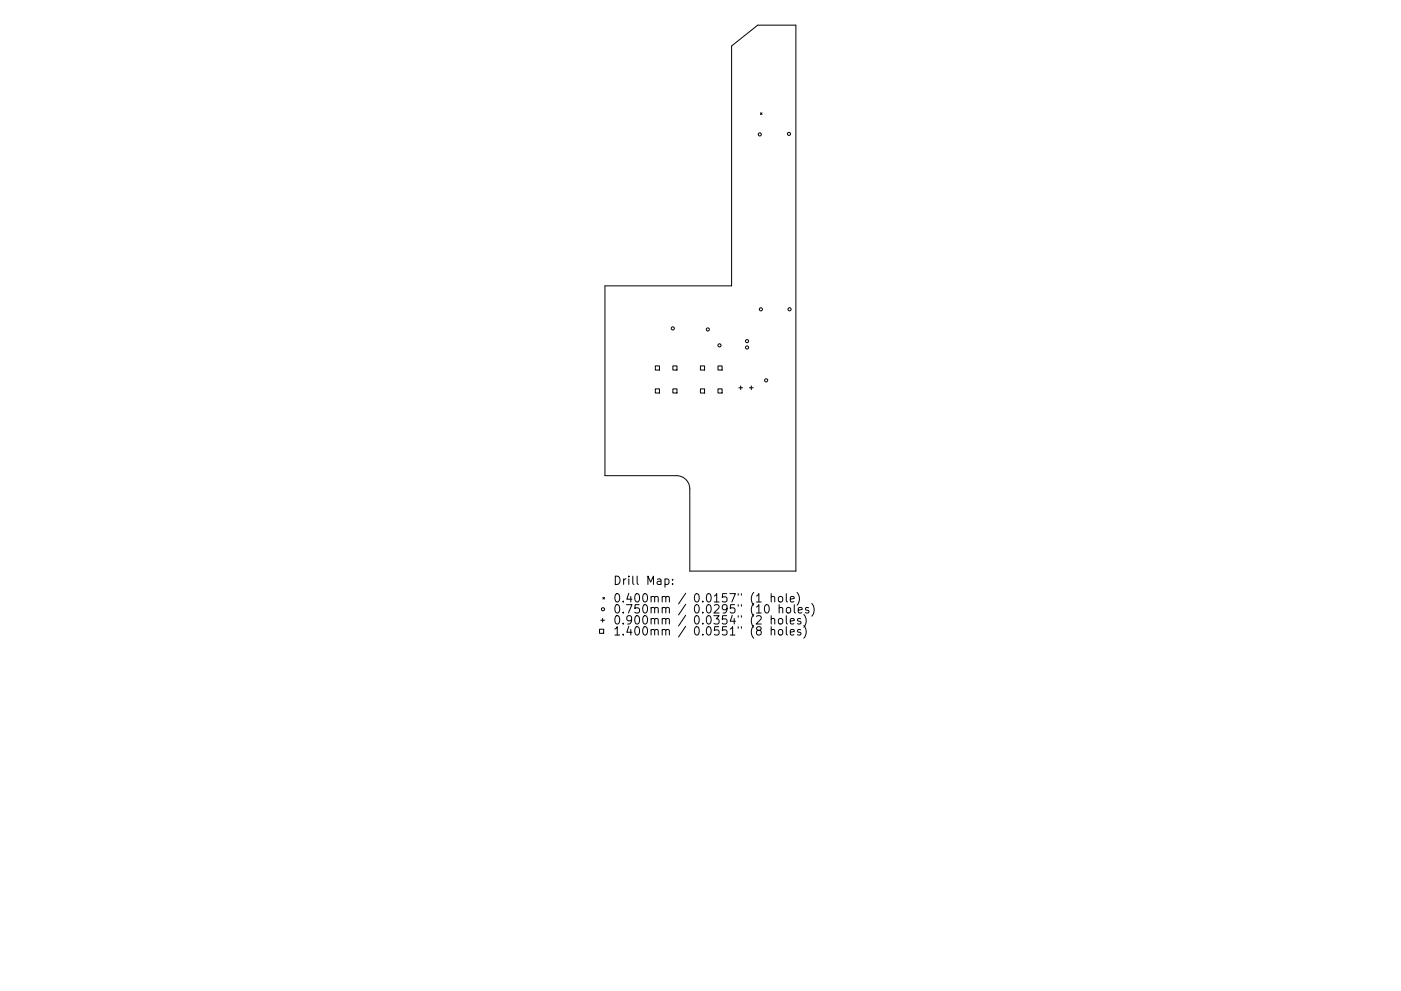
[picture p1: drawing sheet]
<svg xmlns="http://www.w3.org/2000/svg" width="297mm" height="210mm" viewBox="0 0 297 210" stroke-linecap="round" stroke-linejoin="round" font-family="sans-serif">
<defs><g id="words">
<g font-size="2.5">
<text x="129.9" y="124.1">Drill Map:</text>
<text x="129.9" y="127.8">0.400mm / 0.0157&quot; (1 hole)</text>
<text x="129.9" y="130.1">0.750mm / 0.0295&quot; (10 holes)</text>
<text x="129.9" y="132.5">0.900mm / 0.0354&quot; (2 holes)</text>
<text x="129.9" y="134.8">1.400mm / 0.0551&quot; (8 holes)</text>
</g>
</g></defs>
<g fill="none" stroke="#000" stroke-width=".21">
<path d="M155.1 9.8l5.5-4.5h8.1v115.9h-22.4v-17.5a2.81 2.81 0 0 0-2.9-2.8h-15.1v-40.3h26.8zM161.2 23.9l.4 .4M161.6 23.9l-.4 .4M138.9 77.6h.9v.9h-.9zM142.7 77.6h.8v.9h-.8zM148.5 77.6h.9v.9h-.9zM152.2 77.6h.9v.9h-.9zM138.9 82.5h.9v.9h-.9zM142.7 82.5h.8v.9h-.8zM148.5 82.5h.9v.9h-.9zM152.2 82.5h.9v.9h-.9zM156.6 82.3h.8"/>
<path d="M157 81.9v.8M158.9 82.3h.8M159.3 81.9v.8M127.1 133.5h.9v.9h-.9zM127.4 131.6h.8M127.8 131.2v.8M127.8 126.7l.4 .4M128.2 126.7l-.4 .4M141 122.9l.5-.1 .3 .4v.5l-.1 .2h-.7M142.6 123.8v.2M142.6 122.9v.2M160.4 126.5l.5-.6v1.8"/>
<path d="M162.2 128.5l.3-.2a.95 .95 0 0 1 .6 .9 .95 .95 0 0 1-.6 .9l-.3-.2-.1-.5zM163.5 126.7l.3-.2 .4 .1 .1 1.1M163.5 131.4l.3-.2 .4 .1 .1 1.1M163.5 133.7l.3-.1h.4l.1 1.1M163.5 125.9v1.8M163.5 130.6v1.8M163.5 133v1.7M165.1 131.4l.3-.2 .5 .2 .1 .7-.2 .2-.4 .1-.3-.2zM165.1 133.7l.3-.1 .5 .1 .1 .7-.2 .2-.4 .1-.3-.1zM165.2 126.6l.4-.1 .4 .4v.5l-.4 .3-.4-.1-.2-.2v-.5zM165.2 129l.2-.1 .5 .1 .1 1.1M165.2 128.3v1.8"/>
<path d="M166.7 125.9v1.6l.3 .2M166.7 130.6v1.5l.3 .3M166.7 133v1.5l.3 .2M166.8 129l.3-.1 .5 .1v.7l-.1 .3-.4 .1-.3-.2zM167.6 127.1l.8-.1-.1-.4-.5-.1-.2 .3v.8h.7M167.6 131.8l.8-.2-.1-.3-.5-.1-.2 .3v.8h.7M167.6 134.1l.8-.1-.1-.4h-.5l-.2 .2v.8h.7M168.4 128.3v1.5l.3 .3M169 125.7a2.03 2.03 0 0 1 0 2.7M169.2 129.5l.9-.2-.1-.3-.5-.1-.3 .2 .1 .9h.7M169.7 131.3l-.4-.1-.2 .3 .1 .2 .5 .2v.4h-.6M169.7 133.6h-.4l-.2 .2 .1 .3 .5 .1v.4h-.6"/>
<path d="M170.4 130.4a2.03 2.03 0 0 1 0 2.7M170.4 132.7a2.03 2.03 0 0 1 0 2.7M171.4 129l-.4-.1-.2 .2v.3l.6 .2v.4h-.6M172.1 128a2.03 2.03 0 0 1 0 2.7"/>
<circle cx="161.1" cy="28.5" r=".33"/>
<circle cx="167.3" cy="28.4" r=".33"/>
<circle cx="142.6" cy="69.7" r=".33"/>
<circle cx="150.1" cy="69.9" r=".33"/>
<circle cx="152.5" cy="73.3" r=".33"/>
<circle cx="158.4" cy="73.7" r=".33"/>
<circle cx="158.4" cy="72.4" r=".33"/>
<circle cx="161.3" cy="65.6" r=".33"/>
<circle cx="167.4" cy="65.6" r=".33"/>
<circle cx="162.4" cy="80.7" r=".33"/>
<circle cx="127.8" cy="129.3" r=".33"/>
</g>
<use href="#words"/>
</svg>
